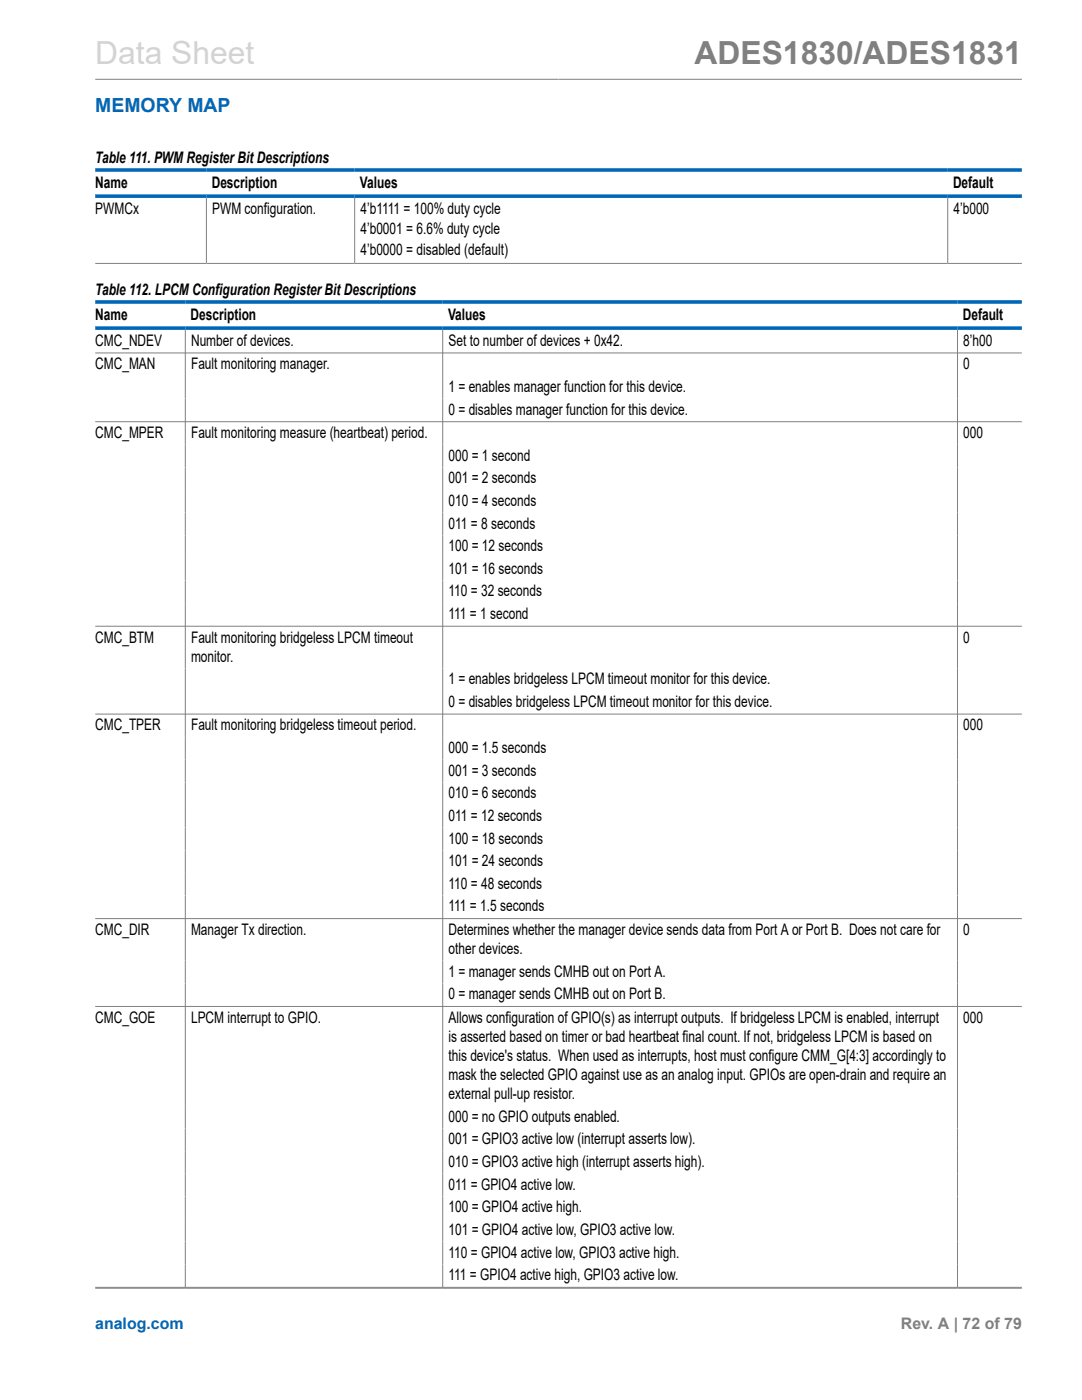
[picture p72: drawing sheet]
<svg xmlns="http://www.w3.org/2000/svg" width="216mm" height="279mm" viewBox="0 0 216 279" stroke-linecap="round" stroke-linejoin="round" font-family="sans-serif">
<defs><g id="words">
<text font-size="6.3" fill="#d3d3d3" x="19" y="12.7">Data Sheet</text>
<text font-size="6.3" fill="#808080" x="138.6" y="12.7">ADES1830/ADES1831</text>
<text font-size="3.9" fill="#0067b8" x="19" y="22.3">MEMORY MAP</text>
<g font-size="3.2">
<text x="19" y="32.6">Table 111. PWM Register Bit Descriptions</text>
<text x="19" y="37.5">Name</text>
<text x="42.2" y="37.5">Description</text>
<text x="71.8" y="37.5">Values</text>
<text x="190.2" y="37.5">Default</text>
<text x="19" y="42.7">PWMCx</text>
<text x="42.3" y="42.7">PWM configuration.</text>
<text x="71.9" y="42.7">4’b1111 = 100% duty cycle</text>
<text x="71.9" y="46.7">4’b0001 = 6.6% duty cycle</text>
<text x="190.3" y="42.7">4’b000</text>
<text x="71.9" y="50.9">4’b0000 = disabled (default)</text>
<text x="19" y="58.9">Table 112. LPCM Configuration Register Bit Descriptions</text>
<text x="19" y="63.8">Name</text>
<text x="38" y="63.8">Description</text>
<text x="89.4" y="63.8">Values</text>
<text x="192.1" y="63.8">Default</text>
<text x="19" y="69">CMC_NDEV</text>
<text x="38.1" y="69">Number of devices.</text>
<text x="89.5" y="69">Set to number of devices + 0x42.</text>
<text x="192.2" y="69">8’h00</text>
<text x="19" y="73.7">CMC_MAN</text>
<text x="38.1" y="73.7">Fault monitoring manager.</text>
<text x="192.2" y="73.7">0</text>
<text x="89.5" y="78.2">1 = enables manager function for this device.</text>
<text x="89.5" y="82.7">0 = disables manager function for this device.</text>
<text x="19" y="87.4">CMC_MPER</text>
<text x="38.1" y="87.4">Fault monitoring measure (heartbeat) period.</text>
<text x="192.2" y="87.4">000</text>
<text x="89.5" y="91.9">000 = 1 second</text>
<text x="89.5" y="96.5">001 = 2 seconds</text>
<text x="89.5" y="101">010 = 4 seconds</text>
<text x="89.5" y="105.5">011 = 8 seconds</text>
<text x="89.5" y="110">100 = 12 seconds</text>
<text x="89.5" y="114.5">101 = 16 seconds</text>
<text x="89.5" y="119">110 = 32 seconds</text>
<text x="89.5" y="123.5">111 = 1 second</text>
<text x="19" y="128.2">CMC_BTM</text>
<text x="38.1" y="128.2">Fault monitoring bridgeless LPCM timeout</text>
<text x="192.2" y="128.2">0</text>
<text x="38.1" y="132">monitor.</text>
<text x="89.5" y="136.6">1 = enables bridgeless LPCM timeout monitor for this device.</text>
<text x="89.5" y="141.1">0 = disables bridgeless LPCM timeout monitor for this device.</text>
<text x="19" y="145.8">CMC_TPER</text>
<text x="38.1" y="145.8">Fault monitoring bridgeless timeout period.</text>
<text x="192.2" y="145.8">000</text>
<text x="89.5" y="150.3">000 = 1.5 seconds</text>
<text x="89.5" y="154.8">001 = 3 seconds</text>
<text x="89.5" y="159.3">010 = 6 seconds</text>
<text x="89.5" y="163.8">011 = 12 seconds</text>
<text x="89.5" y="168.4">100 = 18 seconds</text>
<text x="89.5" y="172.9">101 = 24 seconds</text>
<text x="89.5" y="177.4">110 = 48 seconds</text>
<text x="89.5" y="181.9">111 = 1.5 seconds</text>
<text x="19" y="186.6">CMC_DIR</text>
<text x="38.1" y="186.6">Manager Tx direction.</text>
<text x="89.5" y="186.6">Determines whether the manager device sends data from Port A or Port B. Does not care for</text>
<text x="89.5" y="190.4">other devices.</text>
<text x="192.2" y="186.6">0</text>
<text x="89.5" y="194.9">1 = manager sends CMHB out on Port A.</text>
<text x="89.5" y="199.4">0 = manager sends CMHB out on Port B.</text>
<text x="19" y="204.1">CMC_GOE</text>
<text x="38.1" y="204.1">LPCM interrupt to GPIO.</text>
<text x="89.5" y="204.1">Allows configuration of GPIO(s) as interrupt outputs. If bridgeless LPCM is enabled, interrupt</text>
<text x="89.5" y="207.9">is asserted based on timer or bad heartbeat final count. If not, bridgeless LPCM is based on</text>
<text x="192.2" y="204.1">000</text>
<text x="89.5" y="211.7">this device's status. When used as interrupts, host must configure CMM_G[4:3] accordingly to</text>
<text x="89.5" y="215.6">mask the selected GPIO against use as an analog input. GPIOs are open-drain and require an</text>
<text x="89.5" y="219.4">external pull-up resistor.</text>
<text x="89.5" y="223.9">000 = no GPIO outputs enabled.</text>
<text x="89.5" y="228.4">001 = GPIO3 active low (interrupt asserts low).</text>
<text x="89.5" y="232.9">010 = GPIO3 active high (interrupt asserts high).</text>
<text x="89.5" y="237.4">011 = GPIO4 active low.</text>
<text x="89.5" y="241.9">100 = GPIO4 active high.</text>
<text x="89.5" y="246.5">101 = GPIO4 active low, GPIO3 active low.</text>
<text x="89.5" y="251">110 = GPIO4 active low, GPIO3 active high.</text>
<text x="89.5" y="255.5">111 = GPIO4 active high, GPIO3 active low.</text>
</g>
<text font-size="3.2" fill="#0067b8" x="19" y="265.3">analog.com</text>
<text font-size="3.2" fill="#808080" x="179.8" y="265.3">Rev. A | 72 of 79</text>
</g></defs>
<g fill="none" stroke="#808080" stroke-width=".2">
<path d="M19 15.8h184.9M41.2 39.5v13M70.8 39.5v13M189.1 39.5v13M19 52.6h184.9M19 70.4h184.9M37 65.8v191.2M88.3 65.8v191.2M191.1 65.8v191.2M19 84.2h184.9M19 125h184.9M19 142.5h184.9"/>
<path d="M19 183.3h184.9M19 200.9h184.9M19 256.9h184.9M19 257.1h184.9"/>
</g>
<path d="M19 33.9h184.9M19 39.1h184.9M19 60.3h184.9M19 65.5h184.9" fill="none" stroke="#0067b8" stroke-width=".71"/>
<use href="#words"/>
</svg>
